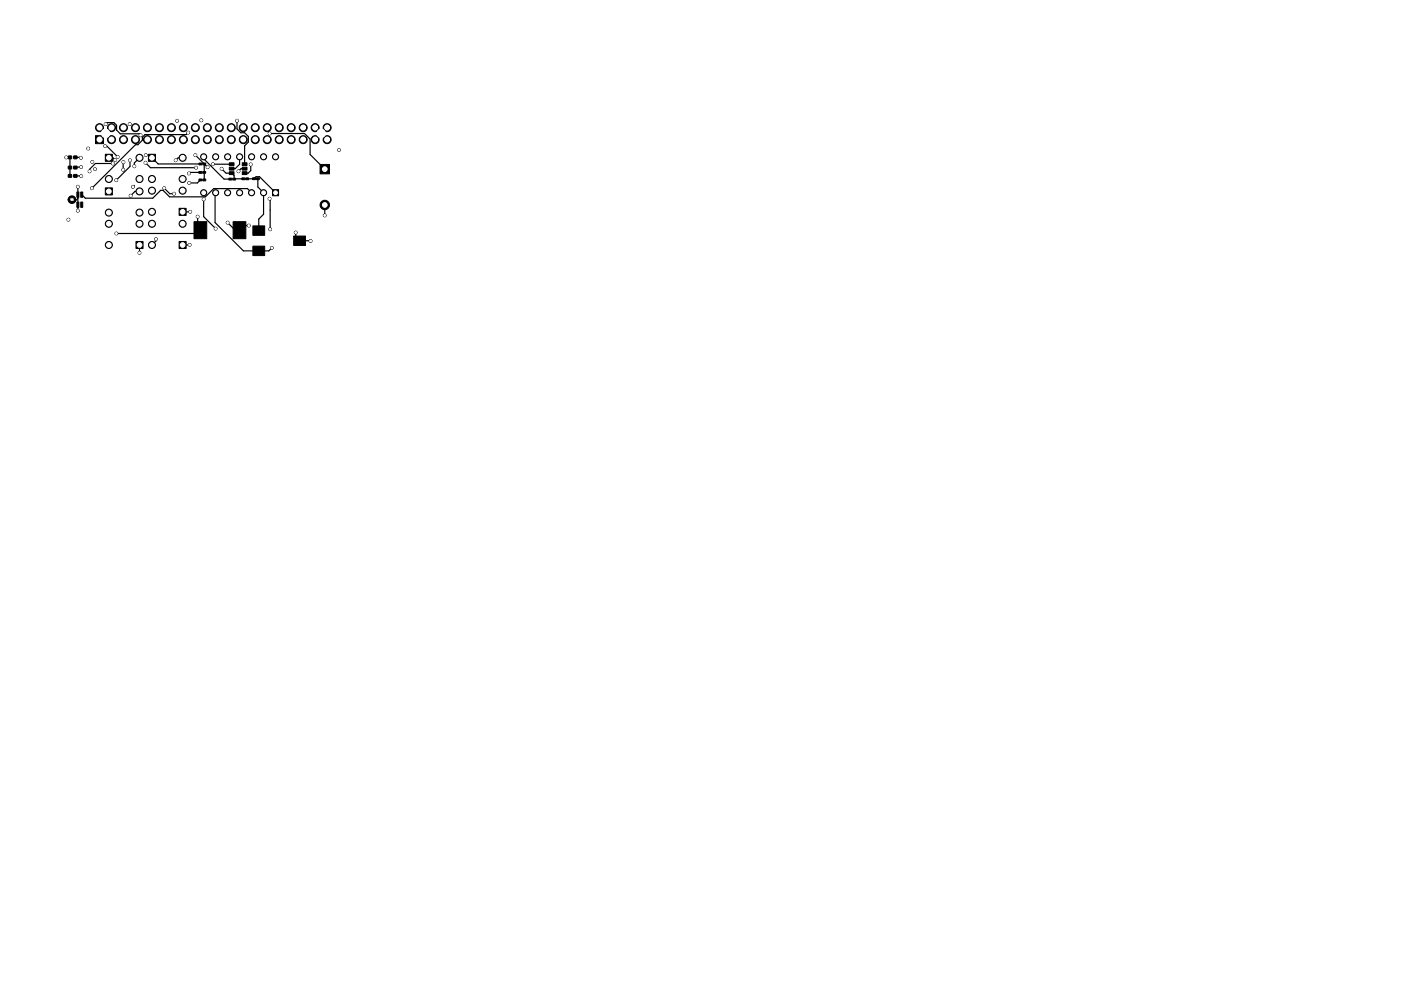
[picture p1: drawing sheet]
<svg xmlns="http://www.w3.org/2000/svg" width="297mm" height="210mm" viewBox="0 0 297 210" stroke-linecap="round" stroke-linejoin="round" font-family="sans-serif">
<g fill="#000" stroke="#000" stroke-width=".21">
<path d="M14.5 33.1h.7v.5l-.7 .1zM14.5 35.3h.7v.5h-.7zM14.5 37h.7v.6h-.7zM15.6 33.1h.7v.5l-.6 .1zM15.6 35.3h.7v.5h-.6zM15.6 37h.7v.6h-.6zM20.2 28.8h1.7v1.7h-1.7zM22.3 32.7h1.5v1.5h-1.5zM31.5 32.7h1.5v1.5h-1.5zM42.2 36.4h.5l.1 .3-.6 .1zM42.2 34.6h.6v.3l-.6 .1zM42.2 38h.6v.3l-.6 .1z"/>
<path d="M43 36.4h.6v.3l-.6 .1zM43 34.6h.6v.3l-.6 .1zM43 38h.6v.3l-.6 .1zM48.5 37.8h.6v.3l-.5 .1zM48.6 34.5h1v.6h-1zM48.6 35.5h1v.6h-1zM48.6 36.4h1v.6h-1zM49.3 37.8h.6v.3l-.5 .1zM51.3 37.8h.5l.1 .3h-.6zM51.4 36.4h1v.6h-1zM51.4 35.5h1v.6h-1zM51.4 34.5h1v.6h-1z"/>
<path d="M52.1 37.8h.6v.3h-.6zM53.6 37.7h.5l.1 .4h-.6zM54.4 37.7h.5l.1 .4h-.6zM67.9 34.9h2v2h-2zM14.4 42.3h.3a.51 .51 0 0 0 .6 .6 .51 .51 0 0 0 .5-.6h.3a.81 .81 0 0 1-.8 .9 .81 .81 0 0 1-.9-.9zM14.8 41.7a.81 .81 0 0 1 .9 0 .81 .81 0 0 1 .4 .7h-.3a.51 .51 0 0 0-.5-.5 .51 .51 0 0 0-.6 .5h-.3zM16.3 40.7h.4v1.2h-.4zM16.3 42.9h.4v1.1h-.4zM17.1 40.7h.4v1.2h-.4zM17.1 42.9h.4v1.1h-.4zM22.3 39.9h1.5v1.5h-1.5zM28.8 51.2h1.5v1.5h-1.5z"/>
<path d="M38 44.2h1.5v1.5h-1.5zM38 51.2h1.5v1.5h-1.5zM41.1 47h2.7v3.6h-2.7zM49.4 47h2.7v3.6h-2.7zM53.6 47.9h2.5v2h-2.5zM53.6 52.2h2.5v2h-2.5zM57.8 40.2h1.3v1.3h-1.3zM62.3 50.1h2.5v2h-2.5z"/>
<circle cx="14" cy="33.4" r=".3"/>
<circle cx="16.5" cy="39.6" r=".3"/>
<circle cx="17.1" cy="33.5" r=".3"/>
<circle cx="17.2" cy="35.4" r=".3"/>
<circle cx="17.2" cy="37.4" r=".3"/>
<circle cx="18.7" cy="31.5" r=".3"/>
<circle cx="19" cy="36.3" r=".3"/>
<circle cx="19.5" cy="39.9" r=".3"/>
<circle cx="19.6" cy="34.4" r=".3"/>
<circle cx="20.1" cy="35.9" r=".3"/>
<circle cx="21.1" cy="27.1" r=".85"/>
<circle cx="22.3" cy="31" r=".3"/>
<circle cx="22.4" cy="26.3" r=".3"/>
<circle cx="23.1" cy="38" r=".75"/>
<circle cx="23.6" cy="27.1" r=".85"/>
<circle cx="23.6" cy="29.6" r=".85"/>
<circle cx="23.9" cy="34.7" r=".3"/>
<circle cx="24.4" cy="34" r=".3"/>
<circle cx="24.7" cy="38.2" r=".3"/>
<circle cx="24.9" cy="33.3" r=".3"/>
<circle cx="26.1" cy="36" r=".3"/>
<circle cx="26.2" cy="34.4" r=".3"/>
<circle cx="26.2" cy="29.6" r=".85"/>
<circle cx="26.2" cy="27.1" r=".85"/>
<circle cx="27.5" cy="26.3" r=".3"/>
<circle cx="27.6" cy="34" r=".3"/>
<circle cx="28.2" cy="39.6" r=".3"/>
<circle cx="28.5" cy="35.3" r=".3"/>
<circle cx="28.7" cy="27.1" r=".85"/>
<circle cx="28.7" cy="29.6" r=".85"/>
<circle cx="29.6" cy="38" r=".75"/>
<circle cx="29.6" cy="33.5" r=".75"/>
<circle cx="29.8" cy="28.7" r=".3"/>
<circle cx="30.9" cy="34.5" r=".3"/>
<circle cx="30.9" cy="32.9" r=".3"/>
<circle cx="31.3" cy="29.6" r=".85"/>
<circle cx="31.3" cy="27.1" r=".85"/>
<circle cx="32.2" cy="38" r=".75"/>
<circle cx="33.8" cy="29.6" r=".85"/>
<circle cx="33.8" cy="27.1" r=".85"/>
<circle cx="34.8" cy="39.9" r=".3"/>
<circle cx="36.3" cy="29.6" r=".85"/>
<circle cx="36.3" cy="27.1" r=".85"/>
<circle cx="37.2" cy="34" r=".3"/>
<circle cx="37.6" cy="25.6" r=".3"/>
<circle cx="38.7" cy="38" r=".75"/>
<circle cx="38.7" cy="33.5" r=".75"/>
<circle cx="38.9" cy="29.6" r=".85"/>
<circle cx="38.9" cy="27.1" r=".85"/>
<circle cx="39.9" cy="28.1" r=".3"/>
<circle cx="40.1" cy="36.8" r=".3"/>
<circle cx="40.1" cy="38.8" r=".3"/>
<circle cx="41.4" cy="29.6" r=".85"/>
<circle cx="41.4" cy="27.1" r=".85"/>
<circle cx="41.4" cy="32.9" r=".3"/>
<circle cx="41.6" cy="35.6" r=".3"/>
<circle cx="42.7" cy="25.5" r=".3"/>
<circle cx="43.2" cy="33.3" r=".65"/>
<circle cx="44" cy="29.6" r=".85"/>
<circle cx="44" cy="27.1" r=".85"/>
<circle cx="44" cy="35.5" r=".3"/>
<circle cx="45.1" cy="34.8" r=".3"/>
<circle cx="45.7" cy="33.3" r=".65"/>
<circle cx="46.5" cy="29.6" r=".85"/>
<circle cx="46.5" cy="27.1" r=".85"/>
<circle cx="47" cy="35.8" r=".3"/>
<circle cx="48.3" cy="33.3" r=".65"/>
<circle cx="49" cy="27.1" r=".85"/>
<circle cx="49" cy="29.6" r=".85"/>
<circle cx="50.3" cy="25.6" r=".3"/>
<circle cx="50.6" cy="36.3" r=".3"/>
<circle cx="50.8" cy="33.3" r=".65"/>
<circle cx="51.6" cy="27.1" r=".85"/>
<circle cx="51.6" cy="29.6" r=".85"/>
<circle cx="53.2" cy="34.9" r=".3"/>
<circle cx="53.3" cy="33.3" r=".65"/>
<circle cx="54.1" cy="27.1" r=".85"/>
<circle cx="54.1" cy="29.6" r=".85"/>
<circle cx="55.9" cy="33.3" r=".65"/>
<circle cx="56.7" cy="27.1" r=".85"/>
<circle cx="56.7" cy="29.6" r=".85"/>
<circle cx="57.2" cy="28.3" r=".3"/>
<circle cx="58.4" cy="33.3" r=".65"/>
<circle cx="59.2" cy="27.1" r=".85"/>
<circle cx="59.2" cy="29.6" r=".85"/>
<circle cx="61.7" cy="27.1" r=".85"/>
<circle cx="61.7" cy="29.6" r=".85"/>
<circle cx="64.3" cy="29.6" r=".85"/>
<circle cx="64.3" cy="27.1" r=".85"/>
<circle cx="66.8" cy="29.6" r=".85"/>
<circle cx="66.8" cy="27.1" r=".85"/>
<circle cx="69.4" cy="29.6" r=".85"/>
<circle cx="69.4" cy="27.1" r=".85"/>
<circle cx="71.9" cy="31.8" r=".3"/>
<circle cx="14.5" cy="46.6" r=".3"/>
<circle cx="15.3" cy="42.4" r=".17"/>
<circle cx="16.5" cy="44.7" r=".3"/>
<circle cx="23.1" cy="52" r=".75"/>
<circle cx="23.1" cy="45.1" r=".75"/>
<circle cx="23.1" cy="47.5" r=".75"/>
<circle cx="24.7" cy="49.5" r=".3"/>
<circle cx="27.7" cy="41.5" r=".3"/>
<circle cx="29.6" cy="53.6" r=".3"/>
<circle cx="29.6" cy="40.6" r=".75"/>
<circle cx="29.6" cy="45.1" r=".75"/>
<circle cx="29.6" cy="47.5" r=".75"/>
<circle cx="32.2" cy="40.4" r=".75"/>
<circle cx="32.2" cy="52" r=".75"/>
<circle cx="32.2" cy="44.9" r=".75"/>
<circle cx="32.2" cy="47.5" r=".75"/>
<circle cx="33.1" cy="50.7" r=".3"/>
<circle cx="36.9" cy="41.1" r=".3"/>
<circle cx="38.7" cy="40.4" r=".75"/>
<circle cx="38.7" cy="47.5" r=".75"/>
<circle cx="40.2" cy="51.9" r=".3"/>
<circle cx="40.3" cy="44.9" r=".3"/>
<circle cx="41.9" cy="46" r=".3"/>
<circle cx="43.2" cy="40.9" r=".65"/>
<circle cx="43.2" cy="42.3" r=".3"/>
<circle cx="45.7" cy="40.9" r=".65"/>
<circle cx="45.7" cy="48.5" r=".3"/>
<circle cx="48.3" cy="40.9" r=".65"/>
<circle cx="48.3" cy="47.2" r=".3"/>
<circle cx="50.8" cy="40.9" r=".65"/>
<circle cx="52.8" cy="47.9" r=".3"/>
<circle cx="53.3" cy="40.9" r=".65"/>
<circle cx="55.9" cy="40.9" r=".65"/>
<circle cx="57.2" cy="42.2" r=".3"/>
<circle cx="57.3" cy="48.6" r=".3"/>
<circle cx="57.6" cy="52.6" r=".3"/>
<circle cx="62.7" cy="49.3" r=".3"/>
<circle cx="65.9" cy="51.1" r=".3"/>
<circle cx="68.8" cy="45.7" r=".3"/>
<circle cx="68.9" cy="43.5" r="1"/>
</g>
<g fill="none" stroke="#000" stroke-width=".25">
<path d="M14.1 33.4h.7v3.9M14.1 33.4h.1M16 33.4l1.2 .1M16 37.3l1.2 .1M16.5 39.6v5.1M17.2 35.4l-1.2 .1M22.3 31h.4l2.2 2.3M22.4 26.3l.3-.3h1.5l.5 .6v1l.8 .8h4l.3 .3M23.1 33.5h.8l.5 .5M23.9 34.7h-3.7l-1.2 1.2v.4M26.2 34.4l-.1 1.6M27.6 34v1.3l-3 2.9"/>
<path d="M28.5 39.3l-.3 .3M29.6 33.5l-1.1 1.1v.7M30.9 34.5l1 1.1h9.7M32.2 33.5l1.3 1.3h9M34.8 39.9l1.2 1.2h.9M38.7 33.5h-.9l-.5 .5M39.9 28.1l-.4 .5h-8.8l-.5 .5v.7l-1 .9h-.5l-9.2 9.2M41.4 32.9l2.6 2.6M42.5 36.6h-2.2l-.2 .2M42.5 38.2l-.6 .6h-1.8M43.2 33.3v.4l4.3 4.3 1.3-.1M43.3 34.8v3.4"/>
<path d="M44 35.5h.1M45.1 34.8h.1M45.1 34.8h4M45.6 33.5h.1M47 35.8l.9 .9h1.2M48 33.5h.1M49 36.7h.1M49.1 36.7l.5 .6v.7l2-.1M50.3 25.6v1.7l.8 .9h.8l.8 .8v1.1l-.8 .8v3.9M50.8 33.3v1.6l-.9 .9h-.8M51.9 35.8h-.8l-.5 .5M52.4 37.9h1.4l.5-.4h.7l3.4 3.4"/>
<path d="M53.2 34.9v1.3l-.6 .5h-.7M54.7 37.9v1.8l1.2 1.2v4.6l-1 1v2.4M57.2 28.3h7.4l1.1 1.2v3.3l3.2 3.1M16.5 42.1l-.6 .7h-.9l-.4-.4M29.6 53.6h.1M29.6 52v1.6M29.6 40.6h-1l-.9 .9M33.1 50.7v.4l-.9 .9M38.7 44.9h1.6M40.2 51.9l-1.5 .1M40.3 44.9h.1M41.9 46v2.3l.6 .5"/>
<path d="M42.5 47.8h.1M42.7 48.6l-.9 .9h-17.1M43.2 42.3v3.7l2.5 2.5M45.7 40.9l-.1 .1v6.2l6 6h5.4l.6-.6M48.3 47.2l1.6 1.6h.9l1-.9h1M50.6 40.5v.7M53.3 40.9l-.8-.9h-7.2l-1.7 1.8h-7.7l-1.3-1.4h-.5l-1.7 1.7h-14.3l-.8-.8M55.8 40.5v.6M57.1 42.2l.2 .1v6.3M58.3 40.5v.6M62.7 49.3v1l.8 .8h2.3M62.7 50.6h.4"/>
<path d="M65.8 51.1h.1M68.9 45.7h.1M68.9 43.5v2.2"/>
</g>
<g fill="#fff" stroke="#fff" stroke-width=".21">
<circle cx="19.5" cy="39.9" r=".2"/>
<circle cx="39.9" cy="28.1" r=".2"/>
<circle cx="50.2" cy="25.6" r=".2"/>
<circle cx="19" cy="36.3" r=".2"/>
<circle cx="23.9" cy="34.7" r=".2"/>
<circle cx="53.2" cy="34.9" r=".2"/>
<circle cx="50.6" cy="36.3" r=".2"/>
<circle cx="45.1" cy="34.8" r=".2"/>
<circle cx="44" cy="35.5" r=".2"/>
<circle cx="41.4" cy="32.9" r=".2"/>
<circle cx="28.5" cy="35.3" r=".2"/>
<circle cx="24.9" cy="33.3" r=".2"/>
<circle cx="22.3" cy="31" r=".2"/>
<circle cx="26.1" cy="36" r=".2"/>
<circle cx="26.2" cy="34.4" r=".2"/>
<circle cx="24.6" cy="38.2" r=".2"/>
<circle cx="27.6" cy="34" r=".2"/>
<circle cx="40.1" cy="38.8" r=".2"/>
<circle cx="33.1" cy="50.7" r=".2"/>
<circle cx="40.1" cy="36.8" r=".2"/>
<circle cx="34.8" cy="39.9" r=".2"/>
<circle cx="36.9" cy="41.1" r=".2"/>
<circle cx="57.2" cy="28.3" r=".2"/>
<circle cx="68.9" cy="45.7" r=".2"/>
<circle cx="40.3" cy="44.9" r=".2"/>
<circle cx="40.2" cy="51.9" r=".2"/>
<circle cx="29.6" cy="53.6" r=".2"/>
<circle cx="27.7" cy="41.5" r=".2"/>
<circle cx="37.2" cy="34" r=".2"/>
<circle cx="24.4" cy="34" r=".2"/>
<circle cx="14.5" cy="46.6" r=".2"/>
<circle cx="14.1" cy="33.4" r=".2"/>
<circle cx="65.9" cy="51.1" r=".2"/>
<circle cx="62.7" cy="49.3" r=".2"/>
<circle cx="16.5" cy="44.7" r=".2"/>
<circle cx="16.5" cy="39.6" r=".2"/>
<circle cx="37.5" cy="25.6" r=".2"/>
<circle cx="42.7" cy="25.5" r=".2"/>
<circle cx="30.9" cy="32.9" r=".2"/>
<circle cx="27.5" cy="26.3" r=".2"/>
<circle cx="71.9" cy="31.8" r=".2"/>
<circle cx="24.7" cy="49.5" r=".2"/>
<circle cx="41.9" cy="46" r=".2"/>
<circle cx="17.1" cy="33.5" r=".2"/>
<circle cx="17.2" cy="35.4" r=".2"/>
<circle cx="17.2" cy="37.4" r=".2"/>
<circle cx="52.8" cy="47.9" r=".2"/>
<circle cx="48.3" cy="47.2" r=".2"/>
<circle cx="28.2" cy="39.6" r=".2"/>
<circle cx="20.1" cy="35.9" r=".2"/>
<circle cx="19.6" cy="34.4" r=".2"/>
<circle cx="18.7" cy="31.5" r=".2"/>
<circle cx="41.6" cy="35.6" r=".2"/>
<circle cx="30.8" cy="34.5" r=".2"/>
<circle cx="29.8" cy="28.7" r=".2"/>
<circle cx="22.4" cy="26.3" r=".2"/>
<circle cx="45.7" cy="48.5" r=".2"/>
<circle cx="43.2" cy="42.3" r=".2"/>
<circle cx="57.6" cy="52.6" r=".2"/>
<circle cx="47" cy="35.8" r=".2"/>
<circle cx="57.3" cy="48.6" r=".2"/>
<circle cx="57.1" cy="42.2" r=".2"/>
<circle cx="69.4" cy="27.1" r=".5"/>
<circle cx="69.4" cy="29.6" r=".5"/>
<circle cx="66.8" cy="27.1" r=".5"/>
<circle cx="66.8" cy="29.6" r=".5"/>
<circle cx="64.3" cy="27.1" r=".5"/>
<circle cx="64.3" cy="29.6" r=".5"/>
<circle cx="61.7" cy="27.1" r=".5"/>
<circle cx="61.7" cy="29.6" r=".5"/>
<circle cx="59.2" cy="27.1" r=".5"/>
<circle cx="59.2" cy="29.6" r=".5"/>
<circle cx="56.7" cy="27.1" r=".5"/>
<circle cx="56.7" cy="29.6" r=".5"/>
<circle cx="54.1" cy="27.1" r=".5"/>
<circle cx="54.1" cy="29.6" r=".5"/>
<circle cx="51.6" cy="27.1" r=".5"/>
<circle cx="51.6" cy="29.6" r=".5"/>
<circle cx="49" cy="27.1" r=".5"/>
<circle cx="49" cy="29.6" r=".5"/>
<circle cx="46.5" cy="27.1" r=".5"/>
<circle cx="46.5" cy="29.6" r=".5"/>
<circle cx="44" cy="27.1" r=".5"/>
<circle cx="44" cy="29.6" r=".5"/>
<circle cx="41.4" cy="27.1" r=".5"/>
<circle cx="41.4" cy="29.6" r=".5"/>
<circle cx="38.9" cy="27.1" r=".5"/>
<circle cx="38.9" cy="29.6" r=".5"/>
<circle cx="36.3" cy="27.1" r=".5"/>
<circle cx="36.3" cy="29.6" r=".5"/>
<circle cx="33.8" cy="27.1" r=".5"/>
<circle cx="33.8" cy="29.6" r=".5"/>
<circle cx="31.3" cy="27.1" r=".5"/>
<circle cx="31.3" cy="29.6" r=".5"/>
<circle cx="28.7" cy="27.1" r=".5"/>
<circle cx="28.7" cy="29.6" r=".5"/>
<circle cx="26.2" cy="27.1" r=".5"/>
<circle cx="26.2" cy="29.6" r=".5"/>
<circle cx="23.6" cy="27.1" r=".5"/>
<circle cx="23.6" cy="29.6" r=".5"/>
<circle cx="21.1" cy="27.1" r=".5"/>
<circle cx="21.1" cy="29.6" r=".5"/>
<circle cx="58.4" cy="40.9" r=".39"/>
<circle cx="55.9" cy="40.9" r=".39"/>
<circle cx="53.3" cy="40.9" r=".39"/>
<circle cx="50.8" cy="40.9" r=".39"/>
<circle cx="48.3" cy="40.9" r=".39"/>
<circle cx="45.7" cy="40.9" r=".39"/>
<circle cx="43.2" cy="40.9" r=".39"/>
<circle cx="43.2" cy="33.3" r=".39"/>
<circle cx="45.7" cy="33.3" r=".39"/>
<circle cx="48.3" cy="33.3" r=".39"/>
<circle cx="50.8" cy="33.3" r=".39"/>
<circle cx="53.3" cy="33.3" r=".39"/>
<circle cx="55.9" cy="33.3" r=".39"/>
<circle cx="58.4" cy="33.3" r=".39"/>
<circle cx="16" cy="51.2" r="1.37"/>
<circle cx="74" cy="28.2" r="1.38"/>
<circle cx="16" cy="28.2" r="1.37"/>
<circle cx="68.9" cy="35.9" r=".5"/>
<circle cx="68.9" cy="43.5" r=".5"/>
<circle cx="29.6" cy="40.6" r=".5"/>
<circle cx="29.6" cy="45.1" r=".5"/>
<circle cx="23.1" cy="45.1" r=".5"/>
<circle cx="23.1" cy="40.6" r=".5"/>
<circle cx="32.2" cy="33.5" r=".5"/>
<circle cx="32.2" cy="38" r=".5"/>
<circle cx="38.7" cy="38" r=".5"/>
<circle cx="38.7" cy="33.5" r=".5"/>
<circle cx="29.6" cy="52" r=".5"/>
<circle cx="29.6" cy="47.5" r=".5"/>
<circle cx="23.1" cy="47.5" r=".5"/>
<circle cx="23.1" cy="52" r=".5"/>
<circle cx="32.2" cy="44.9" r=".5"/>
<circle cx="32.2" cy="40.4" r=".5"/>
<circle cx="38.7" cy="40.4" r=".5"/>
<circle cx="38.7" cy="44.9" r=".5"/>
<circle cx="29.6" cy="33.5" r=".5"/>
<circle cx="29.6" cy="38" r=".5"/>
<circle cx="23.1" cy="38" r=".5"/>
<circle cx="23.1" cy="33.5" r=".5"/>
<circle cx="38.7" cy="52" r=".5"/>
<circle cx="38.7" cy="47.5" r=".5"/>
<circle cx="32.2" cy="47.5" r=".5"/>
<circle cx="32.2" cy="52" r=".5"/>
<circle cx="15.3" cy="42.4" r=".17"/>
<circle cx="22.4" cy="28.3" r=".89"/>
<circle cx="68.1" cy="28.3" r=".89"/>
<circle cx="21.1" cy="29.6" r=".48"/>
<circle cx="21.1" cy="27" r=".48"/>
<circle cx="23.7" cy="29.6" r=".48"/>
<circle cx="23.7" cy="27" r=".48"/>
<circle cx="26.2" cy="29.6" r=".48"/>
<circle cx="26.2" cy="27" r=".48"/>
<circle cx="28.7" cy="29.6" r=".48"/>
<circle cx="28.7" cy="27" r=".48"/>
<circle cx="31.3" cy="29.6" r=".48"/>
<circle cx="31.3" cy="27" r=".48"/>
<circle cx="33.8" cy="29.6" r=".48"/>
<circle cx="33.8" cy="27" r=".48"/>
<circle cx="36.4" cy="29.6" r=".48"/>
<circle cx="36.4" cy="27" r=".48"/>
<circle cx="38.9" cy="29.6" r=".48"/>
<circle cx="38.9" cy="27" r=".48"/>
<circle cx="41.4" cy="29.6" r=".48"/>
<circle cx="41.4" cy="27" r=".48"/>
<circle cx="44" cy="29.6" r=".48"/>
<circle cx="44" cy="27" r=".48"/>
<circle cx="46.5" cy="29.6" r=".48"/>
<circle cx="46.5" cy="27" r=".48"/>
<circle cx="49.1" cy="29.6" r=".48"/>
<circle cx="49.1" cy="27" r=".48"/>
<circle cx="51.6" cy="29.6" r=".48"/>
<circle cx="51.6" cy="27" r=".48"/>
<circle cx="54.1" cy="29.6" r=".48"/>
<circle cx="54.1" cy="27" r=".48"/>
<circle cx="56.7" cy="29.6" r=".48"/>
<circle cx="56.7" cy="27" r=".48"/>
<circle cx="59.2" cy="29.6" r=".48"/>
<circle cx="59.2" cy="27" r=".48"/>
<circle cx="61.8" cy="29.6" r=".48"/>
<circle cx="61.8" cy="27" r=".48"/>
<circle cx="64.3" cy="29.6" r=".48"/>
<circle cx="64.3" cy="27" r=".48"/>
<circle cx="66.8" cy="29.6" r=".48"/>
<circle cx="66.8" cy="27" r=".48"/>
<circle cx="69.4" cy="29.6" r=".48"/>
<circle cx="69.4" cy="27" r=".48"/>
</g>
</svg>
